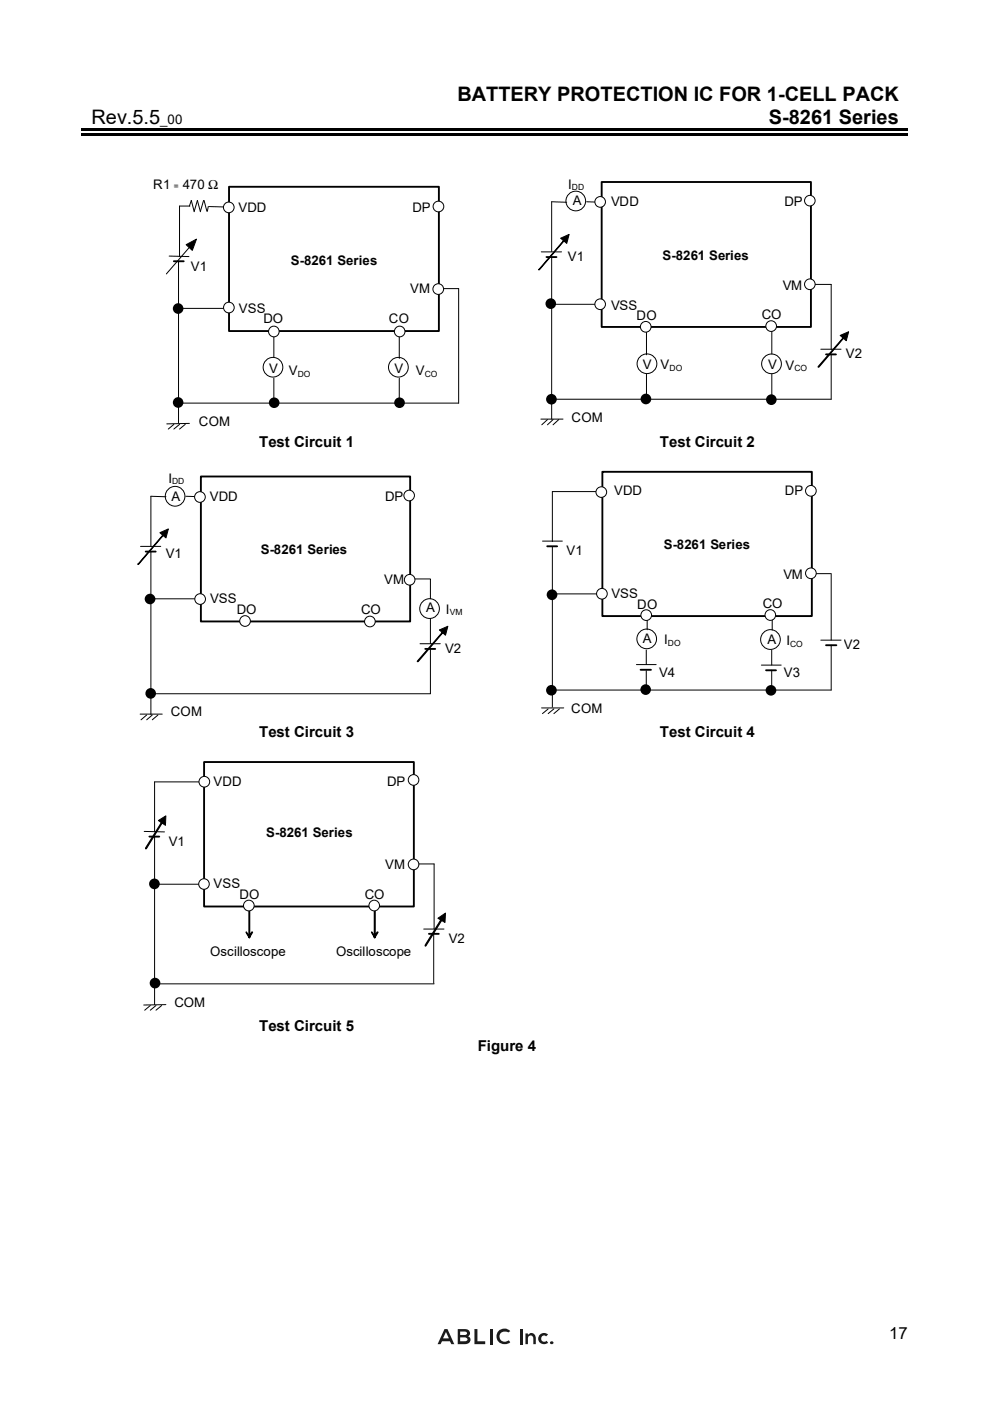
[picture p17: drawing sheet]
<svg xmlns="http://www.w3.org/2000/svg" width="210mm" height="297mm" viewBox="0 0 210 297" stroke-linecap="round" stroke-linejoin="round" font-family="sans-serif">
<defs><g id="words">
<g font-size="4.2">
<text x="97" y="21.5">BATTERY PROTECTION IC FOR 1-CELL PACK</text>
<text x="19.4" y="26.4">Rev.5.5</text>
<text x="163.1" y="26.4">S-8261 Series</text>
</g>
<text font-size="3.5" x="188.6" y="283.9">17</text>
<g font-size="3.2">
<text x="54.9" y="94.8">Test Circuit 1</text>
<text x="140" y="94.8">Test Circuit 2</text>
<text x="54.9" y="156.3">Test Circuit 3</text>
<text x="140" y="156.3">Test Circuit 4</text>
<text x="54.9" y="218.7">Test Circuit 5</text>
<text x="101.3" y="222.9">Figure 4</text>
</g>
<g font-size="2.8">
<text x="34" y="26.4">_00</text>
<text x="32.5" y="40.1">R1</text>
<text x="38.8" y="40.1">470 Ω</text>
<text x="120.5" y="40">I</text>
<text x="50.6" y="44.9">VDD</text>
<text x="87.5" y="45">DP</text>
<text x="121.5" y="43.5">A</text>
<text x="129.6" y="43.7">VDD</text>
<text x="166.4" y="43.7">DP</text>
<text x="40.5" y="57.4">V1</text>
<text x="61.7" y="56.3">S-8261 Series</text>
<text x="120.4" y="55.4">V1</text>
<text x="140.5" y="55.1">S-8261 Series</text>
<text x="87" y="62.1">VM</text>
<text x="129.6" y="65.7">VSS</text>
<text x="166" y="61.4">VM</text>
<text x="50.7" y="66.3">VSS</text>
<text x="55.9" y="68.5">DO</text>
<text x="82.5" y="68.5">CO</text>
<text x="135" y="67.8">DO</text>
<text x="161.6" y="67.7">CO</text>
<text x="179.4" y="75.8">V2</text>
<text x="57.1" y="79.1">V</text>
<text x="61.3" y="79.6">V</text>
<text x="83.7" y="79.1">V</text>
<text x="88.2" y="79.6">V</text>
<text x="136.3" y="78.2">V V</text>
<text x="162.9" y="78.3">V V</text>
<text x="121.2" y="89.5">COM</text>
<text x="42.2" y="90.3">COM</text>
<text x="35.7" y="102.4">I</text>
<text x="36.4" y="106.1">A</text>
<text x="44.5" y="106.1">VDD</text>
<text x="81.7" y="106.1">DP</text>
<text x="130.3" y="105">VDD</text>
<text x="166.5" y="105">DP</text>
<text x="35.2" y="118.2">V1</text>
<text x="55.3" y="117.5">S-8261 Series</text>
<text x="120.2" y="117.7">V1</text>
<text x="140.8" y="116.4">S-8261 Series</text>
<text x="81.5" y="123.8">VM</text>
<text x="166.2" y="122.8">VM</text>
<text x="44.6" y="127.8">VSS</text>
<text x="50.2" y="130.3">DO</text>
<text x="76.6" y="130.2">CO</text>
<text x="90.4" y="129.9">A</text>
<text x="94.6" y="130.2">I</text>
<text x="129.7" y="126.7">VSS</text>
<text x="135.2" y="129.1">DO</text>
<text x="161.8" y="129">CO</text>
<text x="136.4" y="136.3">A</text>
<text x="140.9" y="136.5">I</text>
<text x="162.8" y="136.5">A</text>
<text x="166.8" y="136.8">I</text>
<text x="179" y="137.5">V2</text>
<text x="94.4" y="138.4">V2</text>
<text x="139.8" y="143.5">V4</text>
<text x="166.3" y="143.6">V3</text>
<text x="36.2" y="151.9">COM</text>
<text x="121.2" y="151.1">COM</text>
<text x="45.3" y="166.6">VDD</text>
<text x="82.1" y="166.6">DP</text>
<text x="35.8" y="179.3">V1</text>
<text x="56.5" y="177.5">S-8261 Series</text>
<text x="81.7" y="184.3">VM</text>
<text x="45.3" y="188.3">VSS</text>
<text x="50.8" y="190.7">DO</text>
<text x="77.4" y="190.6">CO</text>
<text x="44.6" y="202.6">Oscilloscope</text>
<text x="71.3" y="202.6">Oscilloscope</text>
<text x="95.2" y="199.9">V2</text>
<text x="37" y="213.4">COM</text>
</g>
<g font-size="1.8">
<text x="36.9" y="40.1">=</text>
<text x="121.3" y="40.3">DD</text>
<text x="63.2" y="79.9">DO</text>
<text x="90.1" y="79.9">CO</text>
<text x="142" y="78.6">DO</text>
<text x="168.5" y="78.7">CO</text>
<text x="36.5" y="102.7">DD</text>
<text x="95.4" y="130.5">VM</text>
<text x="141.7" y="136.9">DO</text>
<text x="167.6" y="137.2">CO</text>
</g>
</g></defs>
<path d="M17.3 28.3h47.7v.5h-47.7zM17.3 27.2h47.7v.6h-47.7zM64.8 27.2h1.6v.6h-1.6zM64.8 28.3h1.6v.5h-1.6zM66.4 28.3h126.1v.5h-126.1zM66.4 27.2h126.1v.6h-126.1z" fill="#000"/>
<g fill="#231815">
<path d="M100.6 281.8h.7v2.6h1.6v.6h-2.3z"/>
<path d="M103.8 281.8h.7v3.2h-.7z"/>
<path d="M105.7 282.2a1.75 1.75 0 0 1 2.5 0l-.4 .3a1.15 1.15 0 0 0-1.6 .1 1.15 1.15 0 0 0 .1 1.6 1.15 1.15 0 0 0 1.6 0l.3 .4a1.73 1.73 0 0 1-2.3 0 1.73 1.73 0 0 1-.2-2.4z"/>
<path d="M110.2 281.8h.6v3.2h-.6z"/>
<path d="M111.4 282.7h.6v.3a.93 .93 0 0 1 1.1-.3 .93 .93 0 0 1 .5 1.1v1.2h-.5v-.7a.7 .7 0 0 0-.1-.9 .7 .7 0 0 0-.9-.1l-.1 .5v1.2h-.6z"/>
<path d="M114.4 283.1a1.29 1.29 0 0 1 1.8-.2l-.4 .4a.66 .66 0 0 0-.9 .1 .66 .66 0 0 0 .1 .9 .66 .66 0 0 0 .9 0l.3 .4a1.23 1.23 0 0 1-1.6 0 1.23 1.23 0 0 1-.2-1.6z"/>
<path d="M94.3 281.8h.6l1.5 3.2h-.7l-.3-.6h-1.7l-.2 .6h-.7zM94.6 282.4l-.6 1.4h1.2z"/>
<path d="M97.1 281.8h1.3a.9 .9 0 0 1 1.1 .4 .9 .9 0 0 1-.2 1.1 .9 .9 0 0 1 .4 1.2 .9 .9 0 0 1-1.1 .5h-1.5zM97.6 282.3v.7h1.3l.2-.3-.2-.3zM97.6 283.5v.9l1.2-.1 .4-.3-.4-.4z"/>
<circle cx="117" cy="284.6" r=".34"/>
</g>
<path d="M48.6 39.6h44.5v30.6h-44.5zM36.9 55.4h2.1" fill="none" stroke="#000" stroke-width=".4"/>
<path d="M35.9 54.3l4.2 .1M37.9 55.4v34.3M38.1 43.7h2.2M44.3 43.8l4 .1M58.1 70.1v5.7M84.7 70.7v5.3M93 61.2h4.3v24.3h-59.3M58.1 80.2v5.3M84.7 80.2v5.3" fill="none" stroke="#000" stroke-width=".21"/>
<g fill="#fff">
<path d="M57 69.1l2.2 2.1z"/>
<path d="M57 71.2l2.2-2.1z"/>
<path d="M83.5 69.1l2.1 2.1z"/>
<path d="M85.6 69.1l-2.1 2.1z"/>
<path d="M92 60.1l2.1 2.2z"/>
<path d="M94.1 60.1l-2.1 2.2z"/>
<path d="M47.5 42.7l2.1 2.1z"/>
<path d="M49.6 42.7l-2.1 2.1z"/>
</g>
<g fill="none" stroke="#000" stroke-width=".21">
<path d="M38.1 43.7v10.7M39.5 51.9l2.2-1.2-.9 2.4zM40.2 43.7l.4-1.2 .6 2.3M40.5 52.1l-5.2 6M42.5 44.8l-.6-2.3-.7 2.4M43.2 42.5l-.7 2.4M43.3 42.5l.6 2.3M44.2 43.8l-.2 1M114.8 53.4h4.3M117 54.5v34.4M120.2 42.9l-3.2-.1v10.5M124.4 42.8l3.2 .1"/>
<path d="M38.5 65.4h9M116.8 64.5h10.6M137.1 69.5v5.7M137.1 79.4v5.2M163.7 70v5M163.7 79.4v5.2M172 60.3h4.3v13.8M174.1 74h4.3M176.3 75v9.6h-59.3M36.9 90l-1.2 1M38.1 90l-1.2 1M39.3 90l-1.2 1"/>
<path d="M40.2 89.8l-4.8 .1M114.7 88.9h4.7M116.1 89l-1.2 1.1M117.3 89l-1.2 1.1M118.5 89l-1.2 1.1M29.8 115.8h4.3M32 116.9v34.6M35.2 105.3l-3.2-.1v10.6M39.4 105.2l3.2 .1M115.1 114.7h4.2M117.2 115.9v34M127.2 104.2h-10v10.6"/>
<path d="M31.8 127h10.6M87 122.7h4.3v4.3M89.1 136.5h4.3M91.3 131.2v5.3M91.3 137.6v9.5h-59.3M117 125.9h10.6M137.1 137.8v3.1M137.3 131v2.5M163.7 137.8v3.2M163.8 130.6v3M172.2 121.6h4.1M174.1 135.7h4.3"/>
<path d="M176.3 121.7v14M176.3 136.8v9.5h-59.3M29.7 151.4h4.7M31.1 151.6l-1.2 1M32.3 151.6l-1.2 1M33.5 151.6l-1.2 1M114.9 150.1h4.7M116.3 150.3l-1.2 1M117.5 150.3l-1.2 1M118.7 150.3l-1.2 1M135 140.9h4.2M137.1 142.2v3.4"/>
<path d="M161.5 141h4.2M163.7 142.1v4.2M30.6 176.3l4.3 .1M32.8 177.4v35.6M42.3 165.8h-9.5v10.5M32.6 187.5h10.6M87.8 183.2h4.3v13.8M89.9 197h4.3M92 198v10.5M31.9 213.2l-1.2 1M32.8 208.6h59.3M33.1 213.2l-1.2 1"/>
<path d="M34.3 213.2l-1.2 1M35.2 213l-4.7 .1"/>
</g>
<path d="M39.5 51.9l2.2-1.2-.9 2.4z" fill="#000"/>
<g fill="none" stroke="#000" stroke-width=".4">
<path d="M127.6 38.6h44.4v30.7h-44.4zM115.9 54.5h2.1M175.2 75.1h2.1M30.9 116.9h2.1M42.6 101h44.4v30.8h-44.4zM116.1 115.8h2.1M127.8 100h44.4v30.6h-44.4zM90.2 137.6h2.1M175.2 136.8h2.2M135.9 142h2.2M162.5 142.1h2.1M31.7 177.4h2.1"/>
<path d="M43.3 161.6h44.5v30.6h-44.5zM91 198h2.1"/>
</g>
<g fill="#000" stroke="#000" stroke-width=".21">
<path d="M119.6 50.8l.1 .2-5.3 6.2h-.2zM118.9 50.5l1.8-.8-.5 1.9z"/>
<path d="M178.9 71.4l.1 .2-5.3 6.3h-.2zM178.2 71.1l1.8-.8-.5 1.9z"/>
<path d="M34.6 113.2l.1 .2-5.3 6.3h-.2zM33.9 112.9l1.8-.8-.5 1.9z"/>
<path d="M93.9 133.9l.1 .2-5.3 6.2h-.2zM93.2 133.6l1.8-.8-.5 1.9z"/>
<path d="M34.3 174.3l.2 .1-3.4 5.5-.2 .1v-.2zM33.6 174l1.6-1-.1 2z"/>
<path d="M52.8 193.2h.2v5.6h-.2zM52.2 197.6l.8 1.1h-.2l.6-1.1h.2l-.7 1.3z"/>
<path d="M79.4 193.2h.2v5.6h-.2zM78.8 197.6l.8 1.1h-.2l.6-1.1h.2l-.7 1.3z"/>
<path d="M93.6 194.9l.2 .1-3.4 5.5-.2 .1v-.2zM92.9 194.7l1.6-1.1-.1 2z"/>
</g>
<circle cx="48.5" cy="44" r="1.13" fill="#fff"/>
<circle cx="48.5" cy="44" r="1.13" fill="none" stroke="#000" stroke-width=".21"/>
<circle cx="48.5" cy="65.2" r="1.13" fill="#fff"/>
<circle cx="48.5" cy="65.2" r="1.13" fill="none" stroke="#000" stroke-width=".21"/>
<circle cx="93" cy="43.8" r="1.13" fill="#fff"/>
<circle cx="93" cy="43.8" r="1.13" fill="none" stroke="#000" stroke-width=".21"/>
<circle cx="93" cy="61.3" r="1.13" fill="#fff"/>
<circle cx="93" cy="61.3" r="1.13" fill="none" stroke="#000" stroke-width=".21"/>
<circle cx="84.8" cy="70.3" r="1.13" fill="#fff"/>
<circle cx="84.8" cy="70.3" r="1.13" fill="none" stroke="#000" stroke-width=".21"/>
<circle cx="58.1" cy="70.3" r="1.13" fill="#fff"/>
<circle cx="58.1" cy="70.3" r="1.13" fill="none" stroke="#000" stroke-width=".21"/>
<g fill="#000">
<circle cx="37.8" cy="65.4" r="1.13"/>
<circle cx="37.8" cy="85.3" r="1.13"/>
<circle cx="58.2" cy="85.4" r="1.13"/>
<circle cx="84.7" cy="85.4" r="1.13"/>
</g>
<circle cx="127.3" cy="42.8" r="1.13" fill="#fff"/>
<circle cx="127.3" cy="42.8" r="1.13" fill="none" stroke="#000" stroke-width=".21"/>
<circle cx="127.3" cy="64.5" r="1.13" fill="#fff"/>
<circle cx="127.3" cy="64.5" r="1.13" fill="none" stroke="#000" stroke-width=".21"/>
<circle cx="137" cy="69.3" r="1.13" fill="#fff"/>
<circle cx="137" cy="69.3" r="1.13" fill="none" stroke="#000" stroke-width=".21"/>
<circle cx="163.6" cy="69.1" r="1.13" fill="#fff"/>
<circle cx="163.6" cy="69.1" r="1.13" fill="none" stroke="#000" stroke-width=".21"/>
<circle cx="171.8" cy="60.3" r="1.13" fill="#fff"/>
<circle cx="171.8" cy="60.3" r="1.13" fill="none" stroke="#000" stroke-width=".21"/>
<circle cx="171.8" cy="42.5" r="1.12" fill="#fff"/>
<g fill="none" stroke="#000" stroke-width=".21">
<circle cx="122.1" cy="42.6" r="2.09"/>
<circle cx="171.8" cy="42.5" r="1.12"/>
<circle cx="57.9" cy="77.9" r="2.09"/>
<circle cx="84.5" cy="77.9" r="2.09"/>
<circle cx="137.2" cy="77.1" r="2.09"/>
<circle cx="163.6" cy="77.1" r="2.09"/>
</g>
<g fill="#000">
<circle cx="116.8" cy="64.4" r="1.13"/>
<circle cx="117" cy="84.7" r="1.13"/>
<circle cx="137" cy="84.6" r="1.13"/>
<circle cx="163.6" cy="84.7" r="1.13"/>
</g>
<circle cx="42.4" cy="105.4" r="1.13" fill="#fff"/>
<circle cx="42.4" cy="105.4" r="1.13" fill="none" stroke="#000" stroke-width=".21"/>
<circle cx="42.4" cy="127" r="1.13" fill="#fff"/>
<circle cx="42.4" cy="127" r="1.13" fill="none" stroke="#000" stroke-width=".21"/>
<circle cx="86.8" cy="105.1" r="1.13" fill="#fff"/>
<circle cx="86.8" cy="105.1" r="1.13" fill="none" stroke="#000" stroke-width=".21"/>
<circle cx="86.9" cy="122.9" r="1.13" fill="#fff"/>
<circle cx="86.9" cy="122.9" r="1.13" fill="none" stroke="#000" stroke-width=".21"/>
<circle cx="52" cy="131.7" r="1.13" fill="#fff"/>
<circle cx="52" cy="131.7" r="1.13" fill="none" stroke="#000" stroke-width=".21"/>
<circle cx="78.5" cy="131.8" r="1.13" fill="#fff"/>
<g fill="none" stroke="#000" stroke-width=".21">
<circle cx="37.1" cy="105.2" r="2.09"/>
<circle cx="78.5" cy="131.8" r="1.13"/>
<circle cx="91.1" cy="129" r="2.09"/>
<circle cx="137.2" cy="135.5" r="2.09"/>
<circle cx="163.4" cy="135.6" r="2.09"/>
</g>
<circle cx="127.5" cy="104.3" r="1.13" fill="#fff"/>
<circle cx="127.5" cy="104.3" r="1.13" fill="none" stroke="#000" stroke-width=".21"/>
<circle cx="172" cy="104.1" r="1.13" fill="#fff"/>
<circle cx="172" cy="104.1" r="1.13" fill="none" stroke="#000" stroke-width=".21"/>
<circle cx="127.7" cy="125.9" r="1.13" fill="#fff"/>
<circle cx="127.7" cy="125.9" r="1.13" fill="none" stroke="#000" stroke-width=".21"/>
<circle cx="137.1" cy="130.4" r="1.13" fill="#fff"/>
<circle cx="137.1" cy="130.4" r="1.13" fill="none" stroke="#000" stroke-width=".21"/>
<circle cx="163.4" cy="130.4" r="1.13" fill="#fff"/>
<circle cx="163.4" cy="130.4" r="1.13" fill="none" stroke="#000" stroke-width=".21"/>
<circle cx="172" cy="121.5" r="1.13" fill="#fff"/>
<circle cx="172" cy="121.5" r="1.13" fill="none" stroke="#000" stroke-width=".21"/>
<g fill="#000">
<circle cx="117.1" cy="126.1" r="1.13"/>
<circle cx="32" cy="147" r="1.13"/>
<circle cx="117" cy="146.4" r="1.13"/>
<circle cx="137" cy="146.2" r="1.13"/>
<circle cx="163.5" cy="146.4" r="1.13"/>
</g>
<circle cx="43.3" cy="165.7" r="1.13" fill="#fff"/>
<circle cx="43.3" cy="165.7" r="1.13" fill="none" stroke="#000" stroke-width=".21"/>
<circle cx="43.3" cy="187.4" r="1.12" fill="#fff"/>
<circle cx="43.3" cy="187.4" r="1.12" fill="none" stroke="#000" stroke-width=".21"/>
<circle cx="52.8" cy="192" r="1.13" fill="#fff"/>
<circle cx="52.8" cy="192" r="1.13" fill="none" stroke="#000" stroke-width=".21"/>
<circle cx="79.4" cy="192" r="1.13" fill="#fff"/>
<circle cx="79.4" cy="192" r="1.13" fill="none" stroke="#000" stroke-width=".21"/>
<circle cx="87.7" cy="165.4" r="1.13" fill="#fff"/>
<circle cx="87.7" cy="165.4" r="1.13" fill="none" stroke="#000" stroke-width=".21"/>
<circle cx="87.7" cy="183.3" r="1.13" fill="#fff"/>
<circle cx="87.7" cy="183.3" r="1.13" fill="none" stroke="#000" stroke-width=".21"/>
<g fill="#000">
<circle cx="31.8" cy="127" r="1.13"/>
<circle cx="32.8" cy="187.4" r="1.13"/>
<circle cx="32.9" cy="208.4" r="1.13"/>
</g>
<use href="#words"/>
</svg>
